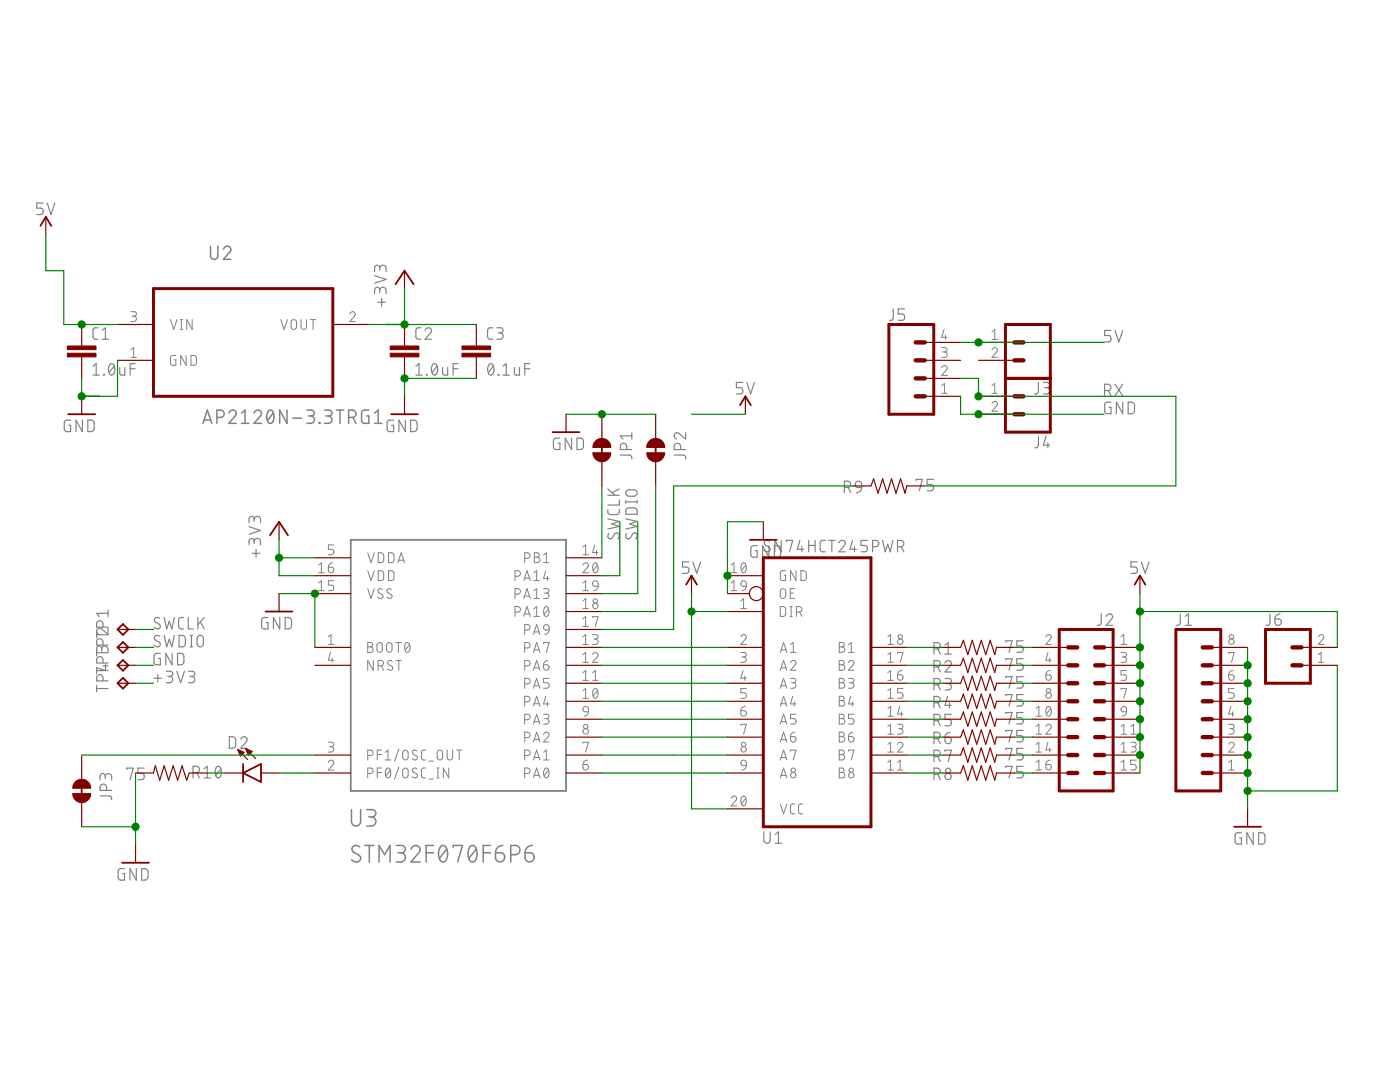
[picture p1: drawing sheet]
<svg xmlns="http://www.w3.org/2000/svg" width="279mm" height="216mm" viewBox="0 0 279 216" stroke-linecap="round" stroke-linejoin="round" font-family="sans-serif">
<path d="M70 107.7h43v50.1h-43z" fill="none" stroke="#808080" stroke-width=".36"/>
<g fill="none" stroke="#808080" stroke-width=".23">
<path d="M8.6 40.5h-1.3v1h.8a.66 .66 0 0 1 .5 .7 .66 .66 0 0 1-.5 .6h-.8M9.4 40.5l.8 2.3 .7-2.3M74.8 55l2.2 .8-2.2 .7M75.8 58a.63 .63 0 0 1 .6-.7 .63 .63 0 0 1 .6 .7v.6M75.8 58.3v-.5a.51 .51 0 0 0-.5-.5 .51 .51 0 0 0-.5 .5v.8M75.8 53.6a.63 .63 0 0 1 .6-.7 .63 .63 0 0 1 .6 .7v.6M75.8 53.9v-.5a.51 .51 0 0 0-.5-.5 .51 .51 0 0 0-.5 .5v.8M76.2 59.5v1.6M18.6 73.1l.6-.5v2.2M18.6 74.8h1.2M19.6 65.4h-.7l-.3 .5v1.6l.3 .2h.7M20.4 67.7h1.3"/>
<path d="M20.4 65.9l.6-.5v2.3M20.7 74.7l.1 .1zM21.9 72.7l.2-.1a.94 .94 0 0 1 .8 1.4l-.1 .3a.55 .55 0 0 1-.5 .5 .55 .55 0 0 1-.6-.5v-.9zM22.8 73.1l-1 1.2M23.9 73.3v1.3l.4 .2h.6v-1.5M26 73.6h1M27 72.6h-1v2.2M75.4 60.3h1.5M83 74.8h1.3M83 73.1l.6-.5v2.2M84 65.4h-.7l-.3 .5 .1 1.6 .3 .2h.6M84.8 65.9a.63 .63 0 0 1 .9-.5 .63 .63 0 0 1 .2 1l-1.1 1.3h1.3"/>
<path d="M85.1 74.7l.1 .1zM86.4 72.7l.1-.1a.94 .94 0 0 1 .8 1.4v.3a.55 .55 0 0 1-.6 .5 .55 .55 0 0 1-.5-.5l-.1-.9zM87.2 73.1l-1 1.2M88.3 73.3v1.2l.2 .2 .2 .1h.6v-1.5M90.4 73.6h1M91.4 72.6h-1v2.2M97.6 72.7l.2-.1a.94 .94 0 0 1 .8 1.4l-.1 .3a.55 .55 0 0 1-.5 .5 .55 .55 0 0 1-.6-.5l-.1-.6zM98.3 65.4h-.7l-.3 .5 .1 1.6 .3 .2h.6M98.5 73.1l-1 1.2M99.1 65.4h.8a.51 .51 0 0 1 .5 .5 .51 .51 0 0 1-.5 .5h-.5M99.4 74.7l.1 .1zM99.8 66.4a.63 .63 0 0 1 .6 .7 .63 .63 0 0 1-.6 .6h-.7"/>
<path d="M100.4 74.8h1.3M100.4 73.1l.6-.5v2.2M102.7 73.3v1.3l.3 .2h.7v-1.5M104.7 73.6h1M105.7 72.6h-1v2.2M148.2 76.3h-1.2v1h.7a.65 .65 0 0 1 .5 .7 .65 .65 0 0 1-.5 .6h-.7M149 76.3l.8 2.3 .8-2.3M178.3 61.6l-.1 2-.1 .2-.6 .1M180.5 61.6h-1.2v1.1h.7a.65 .65 0 0 1 .5 .6 .65 .65 0 0 1-.5 .6h-.7M207.2 76.3v2l-.2 .2-.5 .1M208.2 76.3h.8a.52 .52 0 0 1 .5 .5 .52 .52 0 0 1-.5 .5h-.5M208.9 77.3a.63 .63 0 0 1 .6 .7 .63 .63 0 0 1-.6 .6h-.7"/>
<path d="M220.5 77.9h.6a.63 .63 0 0 0 .6-.6 .63 .63 0 0 0-.6-.6h-.6v2.3M221.2 77.9l.5 1.1M221.7 65.9h-1.2v1.1h.7a.65 .65 0 0 1 .5 .6 .65 .65 0 0 1-.5 .6h-.7M222.5 65.9l.8 2.3 .8-2.3M222.5 76.7l1.5 2.3M224 76.7l-1.5 2.3M14.1 83.8l-1 .1-.2 .2-.1 1.7 .4 .3h.9v-1.2h-.4M16.4 83.8v2.3l-1.2-2.3v2.3M17.5 83.8l.9 .1 .4 .4v1.4l-.4 .4h-.9zM78.5 83.8l-.9 .1-.3 .2v1.5l.3 .5h.9v-1.2h-.4M80.9 83.8v2.3l-1.3-2.3v2.3M82 83.8l.8 .1 .4 .4v1.2l-.1 .4-.3 .2h-.8z"/>
<path d="M111.7 87.4h-.9l-.3 .3-.1 1.5 .4 .5h.9v-1.3h-.3M114.1 87.4v2.3l-1.3-2.3v2.3M115.1 87.4h.9l.4 .4v1.3l-.1 .3-.3 .3h-.9zM121.3 98.8h2.3M121.3 97.6l1.4 1.2M123.6 99.8v1h-2.3M123.6 97.6l-1.4 .7M123.8 90.8h2l.2 .2 .1 .6M124.9 99.9v.5M125 98l.5-.3h1a.65 .65 0 0 1 .7 .7 .65 .65 0 0 1-.7 .6l-1.4-.1-.2-.3zM125.1 89.7v-.6a.63 .63 0 0 0-.7-.7 .63 .63 0 0 0-.6 .7v.6h2.3M126.1 86.3v1.3"/>
<path d="M126.1 87h-2.3l.5 .6M127.2 99.9v.5M134.5 90.8h2l.2 .2 .1 .6M135.8 89.7v-.6a.65 .65 0 0 0-.6-.7 .65 .65 0 0 0-.7 .7v.6h2.3M136.8 86.3v1.3l-1.2-1.1a.63 .63 0 0 0-1 .2 .63 .63 0 0 0 .4 .9M168.5 97.3h.6a.63 .63 0 0 0 .7-.7 .63 .63 0 0 0-.7-.6h-.6v2.3M169.3 97.3l.5 1M170.8 96.3a.63 .63 0 0 1 .7-.3 .63 .63 0 0 1 .5 .6v.7h-.8a.61 .61 0 0 1-.4-1zM172 97.3l-.3 .7-.8 .3M182.8 95.9v-.2h1.3l-.6 2.2M186.3 95.7h-1.3v1h.8a.65 .65 0 0 1 .5 .6 .65 .65 0 0 1-.5 .6h-.8M207.2 87.1v1.9l-.3 .3h-.4"/>
<path d="M208.7 87.1l-.5 1.7h1.3M209.1 88.3v1M221.7 80.2l-.9 .1-.3 .3v1.4l.2 .4 1 .1v-1.2h-.4M224.1 80.2v2.3l-1.3-2.3v2.3M225.1 80.2l.9 .1 .4 .4v1.4l-.4 .4h-.9zM49.7 105.1l2.3 .8-2.3 .7M50.3 110.4h1.6M50.7 108.1a.63 .63 0 0 1 .7-.7 .63 .63 0 0 1 .6 .7v.6M50.7 108.5v-.6a.51 .51 0 0 0-.5-.5 .51 .51 0 0 0-.5 .5v.8M50.7 103.7a.63 .63 0 0 1 .7-.7 .63 .63 0 0 1 .6 .7v.6M50.7 104v-.5a.51 .51 0 0 0-.5-.5 .51 .51 0 0 0-.5 .5v.8M51.1 109.6v1.6"/>
<path d="M121.3 101.7v.7l.5 .3 1.6-.1 .2-.3v-.6M121.3 103.5l2.3 .5-1.5 .5 1.5 .6-2.3 .5M121.5 106.4a.57 .57 0 0 0-.1 .9 .57 .57 0 0 0 .9 0l.3-.7a.53 .53 0 0 1 .8-.2 .53 .53 0 0 1 .1 .7l-.2 .5M124.9 103.5l2.3 .5-1.6 .5 1.6 .6-2.3 .5M124.9 100.1h2.3M125 101.6l.5-.3 1.4 .2 .2 .3 .1 .8h-2.3zM125.1 106.4a.57 .57 0 0 0-.1 .9 .57 .57 0 0 0 .8 0l.4-.7a.53 .53 0 0 1 .7-.2 .53 .53 0 0 1 .2 .7l-.2 .5M137.5 112.1h-1.3v1h.8a.65 .65 0 0 1 .5 .7 .65 .65 0 0 1-.5 .6h-.8M138.3 112.1l.7 2.3 .8-2.3M151.1 108.9h-.9l-.3 .3-.1 1.5 .3 .4 1 .1v-1.3h-.4M153.5 108.9v2.3l-1.3-2.3v2.3M153.6 108a.57 .57 0 0 0-.9-.1 .57 .57 0 0 0 .1 .9l.7 .4a.57 .57 0 0 1 0 .8 .57 .57 0 0 1-.8 0l-.3-.2"/>
<path d="M154.5 108.9h.9l.4 .4v1.4l-.4 .4-.9 .1zM155.9 107.8v2.3l-1.3-2.3v2.3M156.9 108.1v-.3h1.3l-.6 2.3M159.6 107.8l-.5 1.8h1.3M160 109.1v1M161.4 107.8v2.3M161.4 108.8h1.3M162.7 107.8v2.3M164.7 107.8h-.7l-.3 .5 .1 1.6 .2 .2h.7M165.4 107.8h1.2M166 107.8v2.3M167.4 108.3a.63 .63 0 0 1 .9-.5 .63 .63 0 0 1 .2 1l-1.1 1.3h1.3"/>
<path d="M170.1 107.8l-.5 1.8h1.3M170.5 109.1v1M173.1 107.8h-1.3v1h.8a.65 .65 0 0 1 .5 .7 .65 .65 0 0 1-.5 .6h-.8M174.1 109.1h.7a.63 .63 0 0 0 .6-.6 .63 .63 0 0 0-.6-.7h-.7v2.3M176.1 107.8l.6 2.3 .5-1.5 .5 1.5 .5-2.3M179.1 109.1h.6a.63 .63 0 0 0 .7-.6 .63 .63 0 0 0-.7-.7h-.6v2.3M179.9 109.1l.5 1M227 112.1h-1.3v1h.8a.64 .64 0 0 1 .5 .7 .64 .64 0 0 1-.5 .6h-.8M227.8 112.1l.8 2.3 .7-2.3M19.3 126.7h2.3M19.3 126v1.3M19.3 133.2v1.3"/>
<path d="M19.3 136.8v1.2M19.3 133.8h2.3M19.3 137.4h2.3M20.3 129.6a.64 .64 0 0 1 .6-.7 .64 .64 0 0 1 .7 .7v.6h-2.3M20.3 129.9v-.5a.51 .51 0 0 0-.5-.5 .51 .51 0 0 0-.5 .5v1.5M20.6 125.1v-.6a.63 .63 0 0 0-.7-.7 .63 .63 0 0 0-.6 .7v.6h2.3M20.6 128.7v-.6a.63 .63 0 0 0-.7-.7 .63 .63 0 0 0-.6 .7v.6h2.3M20.6 132.3v-.6a.63 .63 0 0 0-.7-.7 .63 .63 0 0 0-.6 .7v.6h2.3M20.6 135.9v-.7a.63 .63 0 0 0-.7-.6 .63 .63 0 0 0-.6 .6v.7h2.3M20.6 132.9h1M21.1 132.5v1.3l-1.8-.5M21.6 125.3v1.3l-1.3-1.1a.63 .63 0 0 0-1 .2 .63 .63 0 0 0 .5 .9"/>
<path d="M21.6 122.4h-2.3l.5 .6M21.6 121.8v1.2M30.7 135.3h1.6M31.5 134.6v1.5M31.9 123.4a.57 .57 0 0 0-.9-.1 .57 .57 0 0 0 .1 .9l.6 .3a.57 .57 0 0 1 .1 .9 .57 .57 0 0 1-.9-.1l-.2-.1M31.9 127a.57 .57 0 0 0-.9-.1 .57 .57 0 0 0 .1 .8l.6 .4a.57 .57 0 0 1 .1 .9 .57 .57 0 0 1-.9-.1l-.2-.1M32 130.4h-.9l-.3 .3-.1 1.4 .2 .5 1.1 .1v-1.3h-.4M32.8 123.2l.5 2.3 .5-1.5 .5 1.5 .5-2.3M32.8 126.8l.5 2.3 .5-1.5 .5 1.5 .5-2.3M33.2 133.9h.8a.51 .51 0 0 1 .5 .6 .51 .51 0 0 1-.5 .5h-.5M33.8 135a.63 .63 0 0 1 .7 .6 .63 .63 0 0 1-.7 .6h-.6M34.4 130.4v2.3l-1.3-2.3v2.3"/>
<path d="M35.3 133.9l.7 2.3 .8-2.3M35.4 130.4h.9l.4 .4v1.4l-.4 .4-.9 .1zM35.7 126.8h.9l.4 .4v1.2l-.1 .4-.3 .3h-.9zM36.7 123.2l-.7 .1-.4 .4 .1 1.4 .3 .4h.7M37.6 123.2v2.3h1M37.6 133.9h.8a.51 .51 0 0 1 .5 .6 .51 .51 0 0 1-.5 .5h-.5M37.9 126.8h.6M37.9 129.1h.6M38.2 126.8v2.3M38.2 135a.63 .63 0 0 1 .7 .6 .63 .63 0 0 1-.7 .6h-.6M39.4 127a.64 .64 0 0 1 .8-.2 .64 .64 0 0 1 .4 .6v1a.63 .63 0 0 1-.6 .7 .63 .63 0 0 1-.7-.7zM39.5 123.2v2.3"/>
<path d="M40 124.1l.8 1.4M40.8 123.2l-1.3 1.4M53.5 123.2l-1 .1-.3 .2v1.6l.4 .4h.9v-1.3h-.4M55.8 123.2v2.3l-1.2-2.3v2.3M56.9 123.2h.8l.4 .5 .1 1.2-.1 .3-.4 .3h-.8zM186.4 129.5h.6a.63 .63 0 0 0 .7-.6 .63 .63 0 0 0-.7-.7h-.6v2.3M186.4 133.1h.6a.63 .63 0 0 0 .7-.7 .63 .63 0 0 0-.7-.6h-.6v2.3M186.4 136.7a1.16 1.16 0 0 0 1.2-.3l.1-.4-.1-.4-.4-.2h-.8v2.3M187.2 129.5l.5 1M187.2 133.1l.5 1M187.2 136.7l.5 1M188.6 132.3a.63 .63 0 0 1 .9-.5 .63 .63 0 0 1 .2 1l-1.1 1.3h1.3"/>
<path d="M188.6 135.4h.8a.51 .51 0 0 1 .5 .5 .51 .51 0 0 1-.5 .5h-.6M188.6 128.7l.6-.5v2.3M188.6 130.5h1.3M189.1 139l-.5 1.7h1.3M189.2 136.4a.63 .63 0 0 1 .7 .6 .63 .63 0 0 1-.7 .7h-.6M200.7 128.1v-.2h1.3l-.6 2.3M200.7 131.7v-.3h1.3l-.6 2.3M200.7 135.3v-.3h1.3l-.6 2.3M200.7 138.9v-.3h1.3l-.6 2.3M204.2 127.9h-1.3v1h.8a.65 .65 0 0 1 .5 .6 .65 .65 0 0 1-.5 .7h-.8M204.2 131.4h-1.3v1.1h.8a.65 .65 0 0 1 .5 .6 .65 .65 0 0 1-.5 .6h-.8M204.2 135h-1.3v1h.8a.65 .65 0 0 1 .5 .7 .65 .65 0 0 1-.5 .6h-.8"/>
<path d="M204.2 138.6h-1.3v1h.8a.65 .65 0 0 1 .5 .7 .65 .65 0 0 1-.5 .6h-.8M219.8 122.5l-.1 1.9-.1 .3-.6 .1M220.8 123a.63 .63 0 0 1 .9-.5 .63 .63 0 0 1 .1 1l-1 1.3h1.2M235.5 122.5v1.9l-.2 .3-.5 .1M236.5 124.8h1.3M236.5 123l.7-.5v2.3M253.4 122.5v1.9l-.2 .3-.5 .1M254.4 123.5h.8a.64 .64 0 0 1 .5 .7 .64 .64 0 0 1-.7 .6 .64 .64 0 0 1-.6-.7zM255.5 122.5l-.8 .3-.3 .7M20 158.8h1.9l.4 .4v.4M21 155a.63 .63 0 0 1 .7-.7 .63 .63 0 0 1 .6 .7v.6M21 155.4a.88 .88 0 0 0-.2-1l-.4-.1-.3 .2-.1 1.1"/>
<path d="M21.3 157.7v-.6a.65 .65 0 0 0-.7-.7 .65 .65 0 0 0-.6 .7v.6h2.3M25.3 153.5v-.2h1.3l-.6 2.3M28.8 153.3h-1.3v1h.8a.66 .66 0 0 1 .5 .6 .66 .66 0 0 1-.5 .7h-.8M38.5 154.2h.7a.65 .65 0 0 0 .6-.6 .65 .65 0 0 0-.6-.7h-.7v2.3M39.3 154.2l.5 1M40.7 155.2h1.3M40.7 153.4l.7-.5v2.3M43.2 153.1a.52 .52 0 0 1 .6-.1 .52 .52 0 0 1 .3 .5 1.32 1.32 0 0 1-.5 1.7 1.47 1.47 0 0 1-.4-2.1zM44.1 153.4l-1 1.3M45.8 147a1.14 1.14 0 0 1 1.1 .3l.1 .3-.1 1.4a1.14 1.14 0 0 1-1.1 .3zM48 147.5a.63 .63 0 0 1 .9-.5 .63 .63 0 0 1 .2 1l-1.1 1.3h1.3M186.4 140.2h.6a.63 .63 0 0 0 .7-.6 .63 .63 0 0 0-.7-.6h-.6v2.2"/>
<path d="M186.4 143.8h.6a.63 .63 0 0 0 .7-.6 .63 .63 0 0 0-.7-.7h-.6v2.3M186.4 147.4h.6a.63 .63 0 0 0 .7-.7 .63 .63 0 0 0-.7-.6h-.6v2.3M186.4 151h.6a.63 .63 0 0 0 .7-.7 .63 .63 0 0 0-.7-.6h-.6v2.3M186.4 154.5h.6a.63 .63 0 0 0 .7-.6 .63 .63 0 0 0-.7-.6h-.6v2.3M187.2 140.2l.5 1M187.2 143.8l.5 1M187.2 147.4l.5 1M187.2 151l.5 1M187.2 154.5l.5 1.1M188.6 147.1h.8a.64 .64 0 0 1 .5 .7 .64 .64 0 0 1-.7 .6 .64 .64 0 0 1-.6-.6zM188.6 149.9v-.2h1.3l-.7 2.3M189.5 140.2v1"/>
<path d="M189.6 146.1l-.7 .3-.3 .7M189.9 142.5h-1.3v1.1h.8a.65 .65 0 0 1 .5 .6 .65 .65 0 0 1-.5 .6h-.8M200.7 142.4v-.2h1.3l-.6 2.3M200.7 146v-.2h1.3l-.6 2.2M200.7 149.6v-.3h1.3l-.6 2.3M200.7 153.2v-.3h1.3l-.6 2.3M204.2 142.2h-1.3v1h.8a.65 .65 0 0 1 .5 .6 .65 .65 0 0 1-.5 .7h-.8M204.2 145.8h-1.3v1h.8a.65 .65 0 0 1 .5 .6 .65 .65 0 0 1-.5 .6h-.8M204.2 149.3h-1.3v1h.8a.66 .66 0 0 1 .5 .7 .66 .66 0 0 1-.5 .6h-.8M204.2 152.9h-1.3v1h.8a.65 .65 0 0 1 .5 .7 .65 .65 0 0 1-.5 .6h-.8M24.8 173.3l-.9 .1-.3 .2v1.5l.2 .4 1 .1v-1.3h-.3M27.2 173.3v2.3l-1.3-2.3v2.3"/>
<path d="M28.3 173.3l.8 .1 .4 .4v1.2l-.1 .3-.3 .3h-.8zM152.4 166v1.6a.63 .63 0 0 0 .7 .7 .63 .63 0 0 0 .6-.7v-1.6M154.7 166.5l.7-.5v2.3M154.7 168.3h1.3M247.8 166.2h-1l-.3 .3v1.4l.2 .5h1.1v-1.2h-.4M250.1 166.2v2.2l-1.3-2.2v2.2M251.2 166.2h.8l.4 .4v1.4l-.4 .4h-.8z"/>
<circle cx="189.2" cy="154.9" r=".64"/>
<circle cx="189.2" cy="153.8" r=".5"/>
</g>
<g fill="none" stroke="#808080" stroke-width=".3">
<path d="M42 49.1v1.9a.73 .73 0 0 0 .7 .8 .73 .73 0 0 0 .8-.8v-1.9M44.6 49.7a.72 .72 0 0 1 1-.5 .72 .72 0 0 1 .2 1.1l-1.2 1.5h1.5M40.5 84.5l.9-2.7 .9 2.7M40.7 83.8h1.4M43.3 83.3h.7a.73 .73 0 0 0 .7-.7 .73 .73 0 0 0-.7-.8h-.7v2.7M45.7 82.4a.72 .72 0 0 1 1-.5 .72 .72 0 0 1 .2 1.1l-1.2 1.5h1.4M48.2 84.5h1.5M48.2 82.4l.7-.6v2.7M50.7 82.4a.73 .73 0 0 1 1-.5 .73 .73 0 0 1 .3 1.1l-1.3 1.5h1.5M53.5 82a.62 .62 0 0 1 .7-.1 .62 .62 0 0 1 .4 .6 1.73 1.73 0 0 1-.5 2h-.1a1.35 1.35 0 0 1-.7-2zM54.5 82.4l-1.1 1.5M57.3 81.8v2.7l-1.5-2.7v2.7"/>
<path d="M58.4 83.4h1.8M61.3 81.8h.8a.58 .58 0 0 1 .6 .6 .58 .58 0 0 1-.6 .6h-.5M62 83a.74 .74 0 0 1 .7 .7 .74 .74 0 0 1-.7 .8h-.7M63.7 84.3h.1v.2h-.1zM64.8 81.8h.9a.58 .58 0 0 1 .6 .6 .58 .58 0 0 1-.6 .6h-.6M65.5 83a.74 .74 0 0 1 .8 .7 .74 .74 0 0 1-.8 .8h-.7M67.1 81.8h1.5M67.9 81.8v2.7M69.6 83.3h.7a.73 .73 0 0 0 .7-.7 .73 .73 0 0 0-.7-.8h-.7v2.7M70.4 83.3l.6 1.2M73.6 81.8l-1 .1-.4 .3v1.9l.4 .4h1v-1.5h-.4M74.8 84.5h1.4"/>
<path d="M74.8 82.4l.7-.6v2.7M70.1 161.5v2.4a.91 .91 0 0 0 1 .9 .91 .91 0 0 0 .9-.9v-2.4M71.8 169a.87 .87 0 0 0-1-.3 .87 .87 0 0 0-.5 .9l.3 .5 1 .5a.79 .79 0 0 1 .2 1.2 .79 .79 0 0 1-1.1 .1l-.6-.4M72.8 168.7h1.8M73.2 161.5h1.1a.73 .73 0 0 1 .7 .8 .73 .73 0 0 1-.7 .7h-.7M73.7 168.7v3.3M74.1 163a.92 .92 0 0 1 .9 .9 .92 .92 0 0 1-.9 .9h-.9M75.6 172v-3.3l1.2 1.8 1.1-1.8v3.3M79.1 168.7h1.1a.73 .73 0 0 1 .7 .7 .73 .73 0 0 1-.7 .8h-.8M80 170.2a.92 .92 0 0 1 .9 .9 .92 .92 0 0 1-.9 .9h-.9M82 169.4a.9 .9 0 0 1 1.3-.7 .9 .9 0 0 1 .3 1.5l-1.6 1.8h1.8M85 170.2h1.5"/>
<path d="M86.5 168.7h-1.5v3.3M87.9 169a.77 .77 0 0 1 .9-.2 .77 .77 0 0 1 .4 .7 2.09 2.09 0 0 1-.6 2.5h-.4a2.33 2.33 0 0 1-.3-3zM89.2 169.4l-1.5 1.9M90.4 169.1v-.4h1.9l-.9 3.3M93.8 169a.77 .77 0 0 1 .8-.2 .77 .77 0 0 1 .5 .7 2.09 2.09 0 0 1-.6 2.5h-.4a2.33 2.33 0 0 1-.3-3zM95 169.4l-1.4 1.9M96.4 170.2h1.5M97.9 168.7h-1.5v3.3M98.9 170.2h1.1a.92 .92 0 0 1 .7 1 .92 .92 0 0 1-.9 .8 .92 .92 0 0 1-.9-.9zM100.4 168.7l-1 .3a1.33 1.33 0 0 0-.5 1.2M101.9 170.5a1.59 1.59 0 0 0 1.6-.3 .91 .91 0 0 0 .2-1 .91 .91 0 0 0-.9-.5h-.9v3.3M104.8 170.2h1.1a.92 .92 0 0 1 .7 1 .92 .92 0 0 1-.9 .8 .92 .92 0 0 1-.9-.9z"/>
<path d="M106.2 168.7l-.9 .3a1.33 1.33 0 0 0-.5 1.2"/>
</g>
<g fill="none" stroke="#808080" stroke-width=".2">
<path d="M26.1 62.2h.7a.44 .44 0 0 1 .4 .4 .44 .44 0 0 1-.4 .5h-.4M26.1 69.8l.6-.5v2M26.1 71.3h1.1M26.7 63.1a.54 .54 0 0 1 .5 .5 .54 .54 0 0 1-.5 .6h-.6M34 63.8l.7 1.9 .6-1.9M35.1 70.9l-.8 .1-.3 .2v1.4l.3 .3h.8v-1.1h-.3M36 65.7h.4M36 63.8h.4M36.2 63.8v1.9M37.1 70.9v2l-1-2v2M38.1 70.9l.7 .1 .4 .3v1l-.4 .6h-.7zM38.4 63.8v1.9l-1.1-1.9v1.9"/>
<path d="M56 63.8l.7 1.9 .7-1.9M58.2 64l.3-.2 .6 .2 .1 1.2a.55 .55 0 0 1-.6 .5 .55 .55 0 0 1-.5-.5zM60.1 63.8v1.4a.55 .55 0 0 0 .5 .5 .55 .55 0 0 0 .6-.5v-1.4M61.9 63.8h1.1M62.5 63.8v1.9M69.8 62.6a.54 .54 0 0 1 .8-.4 .54 .54 0 0 1 .1 .9l-.9 1.1h1.1M187.9 73.4a.54 .54 0 0 1 .8-.5 .54 .54 0 0 1 .2 .9l-1 1.1h1.1M187.9 69.3h.7a.44 .44 0 0 1 .4 .5 .44 .44 0 0 1-.4 .4h-.4M187.9 78.5h1.1M187.9 76.9l.6-.4v2M188.4 65.8l-.5 1.5h1.1M188.5 70.2a.54 .54 0 0 1 .5 .6 .54 .54 0 0 1-.5 .5h-.6"/>
<path d="M188.7 66.9v.8M198 69.8a.54 .54 0 0 1 .7-.4 .54 .54 0 0 1 .2 .8l-.9 1.1h1.1M198 66.2l.5-.4v1.9M198 76.9l.5-.4v2M198 67.7h1.1M198 78.5h1.1M198 80.5a.54 .54 0 0 1 .7-.4 .54 .54 0 0 1 .2 .9l-.9 1.1h1.1M63.6 117.9h1.1M63.6 114.3h1.1M63.6 116.3l.5-.4v2M63.6 112.8l.5-.5v2M65.5 113.2h.7a.55 .55 0 0 1 .4 .6 .55 .55 0 0 1-.5 .5 .55 .55 0 0 1-.6-.6z"/>
<path d="M66.4 112.3l-.6 .3-.3 .6M66.6 108.7h-1.1v.9h.7a.57 .57 0 0 1 .4 .6 .57 .57 0 0 1-.4 .5h-.7M66.6 115.9h-1.1v.9h.7a.57 .57 0 0 1 .4 .5 .57 .57 0 0 1-.4 .6h-.7M73.4 110.3l.6 2 .7-2M73.4 117.5l.6 1.9 .7-1.9M73.4 113.9l.6 1.9 .7-1.9M75.5 110.3h.7l.4 .4v1.2l-.4 .3-.7 .1zM75.5 113.9h.7l.4 .4v1.2l-.4 .3h-.7zM76.3 117.6a.49 .49 0 0 0-.7-.1 .49 .49 0 0 0 0 .8l.6 .3a.49 .49 0 0 1 .1 .8 .49 .49 0 0 1-.8-.1l-.1-.2M77.5 110.3h.8l.3 .4v1.2l-.3 .3-.8 .1zM77.5 113.9h.8l.3 .4v1.2l-.3 .3h-.8zM78.1 117.6a.49 .49 0 0 0-.7-.1 .49 .49 0 0 0 0 .8l.6 .3a.49 .49 0 0 1 .1 .8 .49 .49 0 0 1-.8-.1l-.1-.2"/>
<path d="M79.4 112.3l.7-2 .7 2M79.6 111.8h1M102.8 118.6h.5a.55 .55 0 0 0 .6-.6 .55 .55 0 0 0-.6-.5h-.5v1.9M102.8 115h.5a.55 .55 0 0 0 .6-.6 .55 .55 0 0 0-.6-.5h-.5v1.9M104.5 119.4l.7-1.9 .6 1.9M104.5 115.8l.7-1.9 .6 1.9M104.7 118.9h1M104.7 115.4h1M104.7 111.4h.6a.55 .55 0 0 0 .5-.6 .55 .55 0 0 0-.5-.5h-.6v2M106.6 119.4h1.1M106.6 115.8h1.1M106.6 114.3l.5-.4v1.9"/>
<path d="M106.6 117.9l.5-.4v1.9M106.6 110.3h.6a.43 .43 0 0 1 .4 .4 .43 .43 0 0 1-.4 .5 .55 .55 0 0 1 .5 .5 .55 .55 0 0 1-.5 .6h-.6zM106.6 111.2h.6M108.5 117.5h.6a.44 .44 0 0 1 .5 .4 .44 .44 0 0 1-.5 .4h-.4M108.5 112.3h1.1M108.5 110.7l.5-.4v2M108.9 113.9l-.4 1.5h1.1M109 118.3a.54 .54 0 0 1 .6 .6 .54 .54 0 0 1-.6 .5h-.5M109.2 115v.8M116.3 112.8a.54 .54 0 0 1 .8-.5 .54 .54 0 0 1 .2 .9l-1 1.1h1.1M116.3 117.9h1.1M116.3 110.7h1.1"/>
<path d="M116.3 109.2l.6-.5v2M116.3 116.3l.6-.4v2M116.3 119.9l.6-.4v1.9M118.4 116.1l.3-.2 .5 .2 .2 .9-1-.1-.1-.4zM118.5 112.4l.2-.1a.84 .84 0 0 1 .6 1.2v.3a.48 .48 0 0 1-.5 .5 .48 .48 0 0 1-.5-.5v-.7zM118.7 108.7l-.4 1.6h1.1M119 109.8v.9M119.3 112.8l-.9 1M119.4 117l-.3 .6-.6 .3M145.9 116.3l.6-.4v2M145.9 112.8l.6-.5v2M145.9 117.9h1.1"/>
<path d="M145.9 114.3h1.1M147.8 119.9l.6-.4v1.9M148 116.1l.3-.2 .5 .2 .1 .9-.9-.1-.2-.4zM148.1 112.4l.2-.1a.84 .84 0 0 1 .6 1.2v.3a.48 .48 0 0 1-.5 .5 .48 .48 0 0 1-.5-.5v-.7zM148.8 112.8l-.8 1M148.9 117l-.2 .6-.6 .3M155.9 117.7l.3-.2 .5 .2 .1 1.2a.54 .54 0 0 1-.5 .5 .54 .54 0 0 1-.6-.5zM156.8 113.9h-.8l-.3 .3v1.2l.3 .4h.8v-1h-.3M157.7 118.3h.7M158.6 117.5h-.9v1.9h.9M158.9 113.9v1.9l-1.1-1.9v1.9M159.8 113.9h.7l.4 .4v1.2l-.4 .3h-.7z"/>
<path d="M65.5 128.6h1.1M65.5 127.1l.6-.5v2M66 130.2l-.5 1.5h1.1M66.3 131.3v.9M73.4 128.2h.5a.43 .43 0 0 1 .5 .4 .43 .43 0 0 1-.5 .5 .55 .55 0 0 1 .6 .5 .55 .55 0 0 1-.6 .6h-.5zM73.4 129.1h.5M74.5 131.8v2l-1.1-2v2M75.4 128.4l.3-.2 .5 .2 .1 1.2a.54 .54 0 0 1-.5 .6 .54 .54 0 0 1-.6-.6zM75.5 132.9h.5a.54 .54 0 0 0 .5-.6 .54 .54 0 0 0-.5-.5h-.5v2M76.1 132.9l.4 .9M77.3 128.4l.3-.2 .5 .2 .1 1.2a.54 .54 0 0 1-.5 .6 .54 .54 0 0 1-.5-.6zM78.3 132a.49 .49 0 0 0-.8-.1 .49 .49 0 0 0 .1 .7l.6 .3a.5 .5 0 0 1 0 .8 .5 .5 0 0 1-.7-.1l-.2-.1"/>
<path d="M79 128.2h1.1M79 131.8h1.1M79.5 128.2v2M79.6 131.8v2M81 128.3l.1-.1a.84 .84 0 0 1 .7 1.2v.3a.48 .48 0 0 1-.5 .5 .48 .48 0 0 1-.5-.5v-.8zM81.7 128.6l-.8 1.1M102.8 122.1h.5a.55 .55 0 0 0 .6-.5 .55 .55 0 0 0-.6-.6h-.5v2M104.5 123l.7-2 .6 2M104.7 122.5h1M104.7 136.5h.6a.55 .55 0 0 0 .5-.6 .55 .55 0 0 0-.5-.5h-.6v1.9M104.7 132.9h.6a.54 .54 0 0 0 .5-.6 .54 .54 0 0 0-.5-.5h-.6v2M104.7 129.3h.6a.54 .54 0 0 0 .5-.6 .54 .54 0 0 0-.5-.5h-.6v2"/>
<path d="M104.7 125.7h.6a.54 .54 0 0 0 .5-.5 .54 .54 0 0 0-.5-.6h-.6v2M106.4 137.3l.7-1.9 .7 1.9M106.4 133.8l.7-2 .7 2M106.4 130.2l.7-2 .7 2M106.4 126.6l.7-2 .7 2M106.6 123h1.1M106.6 121.5l.5-.5v2M106.6 129.7h1M106.6 133.3h1M106.6 136.8h1M106.6 126.1h1M108.5 132.7h.6a.56 .56 0 0 1 .5 .6 .56 .56 0 0 1-.6 .5 .56 .56 0 0 1-.5-.6z"/>
<path d="M108.5 128.4v-.2h1.1l-.6 2M108.6 124.8l.3-.2 .6 .2 .1 .9-1-.1-.1-.3zM108.7 121.2l.2-.1a.82 .82 0 0 1 .7 1.2l-.1 .2a.47 .47 0 0 1-.5 .5 .47 .47 0 0 1-.4-.5l-.1-.7zM108.9 138.9l-.4 1.6h1.1M109.3 131.8l-.6 .2-.2 .7M109.5 121.5l-.9 1.1M109.6 135.4h-1.1v.8h.6a.56 .56 0 0 1 .5 .6 .56 .56 0 0 1-.5 .5h-.6M109.6 125.7l-.3 .6-.6 .3M116.3 121.4h1.1M116.3 128.6h1.1M116.3 132.2h1.1M116.3 139.3h1.1"/>
<path d="M116.3 135.8h1.1M116.3 137.8l.6-.4v1.9M116.3 123.5l.6-.5v2M116.3 127.1l.6-.5v2M116.3 130.6l.6-.4v2M116.3 134.2l.6-.4v2M116.3 125h1.1M118.3 130.6a.54 .54 0 0 1 .7-.4 .54 .54 0 0 1 .2 .9l-.9 1.1h1.1M118.3 126.6h.6a.45 .45 0 0 1 .5 .5 .45 .45 0 0 1-.5 .4h-.4M118.3 135.8h1.1M118.3 134.2l.5-.4v2M118.3 123.3v-.3h1.1l-.6 2"/>
<path d="M118.5 137.5l.2-.1a.84 .84 0 0 1 .6 1.2v.2a.48 .48 0 0 1-.5 .5 .48 .48 0 0 1-.5-.5v-.7zM118.8 127.5a.54 .54 0 0 1 .6 .5 .54 .54 0 0 1-.6 .6h-.5M119.3 137.8l-.9 1.1M147.8 127.1a.55 .55 0 0 1 .8-.5 .55 .55 0 0 1 .2 .9l-1 1.1h1.1M147.8 130.2h.7a.44 .44 0 0 1 .4 .4 .44 .44 0 0 1-.4 .5h-.4M147.8 121.4h1.1M148.3 133.8l-.5 1.5h1.1M148.4 131.1a.54 .54 0 0 1 .6 .5 .54 .54 0 0 1-.6 .6h-.6M148.6 134.9v.9M148.9 137.4h-1.1v.8h.7a.56 .56 0 0 1 .5 .6 .56 .56 0 0 1-.5 .5h-.7M155.7 121l.7 .1 .4 .3v1.2l-.4 .4h-.7zM155.7 130.2l.7-2 .6 2"/>
<path d="M155.7 133.8l.7-2 .6 2M155.7 137.3l.7-1.9 .6 1.9M155.9 129.7h1M155.9 133.3h1M155.9 136.8h1M157.6 121h.5M157.6 123h.5M157.8 132.2a.54 .54 0 0 1 .7-.4 .54 .54 0 0 1 .2 .9l-.9 1.1h1.1M157.8 135.4h.6a.43 .43 0 0 1 .5 .4 .43 .43 0 0 1-.5 .4h-.4M157.8 128.6l.5-.4v2M157.8 130.2h1.1M157.9 121v2"/>
<path d="M158.2 138.9l-.4 1.6h1.1M158.3 136.2a.55 .55 0 0 1 .5 .6 .55 .55 0 0 1-.5 .5h-.5M158.9 122.1h.6a.55 .55 0 0 0 .6-.5 .55 .55 0 0 0-.6-.6h-.6v2M159.6 122.1l.4 .9M167.5 138.9h.5a.43 .43 0 0 1 .5 .5 .43 .43 0 0 1-.5 .4 .55 .55 0 0 1 .6 .6 .55 .55 0 0 1-.6 .5h-.5zM167.5 135.4h.5a.43 .43 0 0 1 .5 .4 .43 .43 0 0 1-.5 .4 .55 .55 0 0 1 .6 .6 .55 .55 0 0 1-.6 .5h-.5zM167.5 131.8h.5a.43 .43 0 0 1 .5 .4 .43 .43 0 0 1-.5 .5 .55 .55 0 0 1 .6 .5 .55 .55 0 0 1-.6 .6h-.5zM167.5 128.2h.5a.43 .43 0 0 1 .5 .4 .43 .43 0 0 1-.5 .5 .55 .55 0 0 1 .6 .5 .55 .55 0 0 1-.6 .6h-.5zM167.5 136.2h.5M167.5 139.8h.5M167.5 132.7h.5M167.5 129.1h.5"/>
<path d="M169.3 135.4h.7a.43 .43 0 0 1 .4 .4 .43 .43 0 0 1-.4 .4h-.5M169.3 132.2a.54 .54 0 0 1 .8-.4 .54 .54 0 0 1 .2 .9l-1 1.1h1.1M169.3 130.2h1.1M169.3 128.6l.6-.4v2M169.8 138.9l-.5 1.6h1.1M169.9 136.2a.55 .55 0 0 1 .5 .6 .55 .55 0 0 1-.5 .5h-.6M177.2 128.6h1.1M177.2 132.2h1.1M177.2 139.3h1.1M177.2 127.1l.5-.5v2M177.2 130.6l.5-.4v2M177.2 134.2l.5-.4v2"/>
<path d="M177.2 137.8l.5-.4v1.9M177.2 135.8h1.1M179.1 134.7h.7a.54 .54 0 0 1 .4 .6 .54 .54 0 0 1-.5 .4 .54 .54 0 0 1-.6-.5zM179.1 130.4v-.2h1.1l-.5 2M180 133.8l-.6 .2-.3 .7M180.2 137.4h-1.1v.8h.7a.57 .57 0 0 1 .4 .6 .57 .57 0 0 1-.4 .5h-.7M208.7 127.1a.54 .54 0 0 1 .8-.5 .54 .54 0 0 1 .1 .9l-.9 1.1h1.1M208.7 134.7h.7a.54 .54 0 0 1 .4 .6 .54 .54 0 0 1-.6 .4 .54 .54 0 0 1-.5-.5zM209.1 130.2l-.4 1.5h1.1M209.5 131.3v.9M209.6 133.8l-.6 .2-.3 .7M223.7 130.2h.7a.44 .44 0 0 1 .4 .4 .44 .44 0 0 1-.4 .5h-.5"/>
<path d="M223.7 128.6h1.1M223.7 137.6v-.2h1.1l-.5 1.9M223.7 127.1l.6-.5v2M224.3 131.1a.54 .54 0 0 1 .5 .5 .54 .54 0 0 1-.5 .6h-.6M224.8 133.8h-1.1v.9h.7a.56 .56 0 0 1 .4 .5 .56 .56 0 0 1-.4 .6h-.7M245.2 134.7h.7a.54 .54 0 0 1 .4 .6 .54 .54 0 0 1-.6 .4 .54 .54 0 0 1-.5-.5zM245.2 130.4v-.2h1.1l-.5 2M246.1 133.8l-.6 .2-.3 .7M246.3 137.4h-1.1v.8h.7a.57 .57 0 0 1 .4 .6 .57 .57 0 0 1-.4 .5h-.7M263.1 127.1a.55 .55 0 0 1 .8-.5 .55 .55 0 0 1 .1 .9l-.9 1.1h1.1M263.1 132.2h1.1M263.1 130.6l.6-.4v2"/>
<path d="M65.5 152.1a.54 .54 0 0 1 .8-.4 .54 .54 0 0 1 .2 .8l-1 1.1h1.1M65.5 148.1h.7a.43 .43 0 0 1 .4 .4 .43 .43 0 0 1-.4 .5h-.5M66.1 149a.55 .55 0 0 1 .5 .5 .55 .55 0 0 1-.5 .6h-.6M73.4 154.3h.5a.55 .55 0 0 0 .6-.5 .55 .55 0 0 0-.6-.6h-.5v2M73.4 150.8h.5a.55 .55 0 0 0 .6-.6 .55 .55 0 0 0-.6-.5h-.5v1.9M75.3 154.1h.9M75.3 150.6h.9M76.2 149.7h-.9v1.9M76.2 153.2h-.9v2M76.9 151.6h1.1M76.9 150.1l.5-.4v1.9M77.1 153.4l.3-.2a1.24 1.24 0 0 1 .2 2h-.2a1.17 1.17 0 0 1-.4-1.7z"/>
<path d="M77.9 153.7l-.9 1.1M79.6 153l-.9 2.4M79.6 149.5l-.9 2.4M80.5 153.5l.3-.2 .5 .2 .1 1.2a.54 .54 0 0 1-.5 .5 .54 .54 0 0 1-.5-.5zM80.5 149.9l.3-.2 .5 .2 .1 1.2a.54 .54 0 0 1-.5 .5 .54 .54 0 0 1-.5-.5zM83.2 153.4a.49 .49 0 0 0-.7-.1 .49 .49 0 0 0 0 .8l.6 .3a.46 .46 0 0 1 .2 .6 .46 .46 0 0 1-.7 .2l-.4-.2M83.2 149.8a.49 .49 0 0 0-.7-.1 .49 .49 0 0 0 0 .8l.6 .3a.46 .46 0 0 1 .2 .7 .46 .46 0 0 1-.7 .1l-.4-.2M85 153.2l-.7 .1-.2 .4v1.3l.2 .2h.7M85 149.7h-.7l-.2 .4v1.3l.2 .2h.7M85.6 155.4h.9M85.6 151.9h.9M87.2 155.2h.4"/>
<path d="M87.2 153.2h.4M87.4 149.9l.3-.2 .5 .2 .1 1.2a.54 .54 0 0 1-.5 .5 .54 .54 0 0 1-.6-.5zM87.4 153.2v2M89.2 149.7v1.4a.55 .55 0 0 0 .6 .5 .55 .55 0 0 0 .5-.5v-1.4M89.6 153.2v2l-1.1-2v2M91.1 149.7h1.1M91.7 149.7v1.9M104.7 154.3h.6a.55 .55 0 0 0 .5-.5 .55 .55 0 0 0-.5-.6h-.6v2M104.7 150.8h.6a.55 .55 0 0 0 .5-.6 .55 .55 0 0 0-.5-.5h-.6v1.9M104.7 147.2h.6a.55 .55 0 0 0 .5-.6 .55 .55 0 0 0-.5-.5h-.6v2M104.7 143.6h.6a.55 .55 0 0 0 .5-.5 .55 .55 0 0 0-.5-.6h-.6v2M104.7 140h.6a.55 .55 0 0 0 .5-.5 .55 .55 0 0 0-.5-.6h-.6v2"/>
<path d="M106.4 155.2l.7-2 .7 2M106.4 151.6l.7-1.9 .7 1.9M106.4 148.1l.7-2 .7 2M106.4 144.5l.7-2 .7 2M106.4 140.9l.7-2 .7 2M106.6 140.4h1M106.6 144h1M106.6 147.6h1M106.6 151.2h1M106.6 154.7h1M108.5 146.5a.54 .54 0 0 1 .7-.4 .54 .54 0 0 1 .2 .9l-.9 1.1h1.1M108.5 142.5h.6a.43 .43 0 0 1 .5 .4 .43 .43 0 0 1-.5 .5h-.4"/>
<path d="M108.5 151.6h1.1M108.5 150.1l.5-.4v1.9M108.7 153.4l.2-.1a.82 .82 0 0 1 .7 1.2l-.1 .2a.47 .47 0 0 1-.5 .5 .47 .47 0 0 1-.4-.5l-.1-.7zM109 143.4a.55 .55 0 0 1 .6 .5 .55 .55 0 0 1-.6 .6h-.5M109.2 140v.9M109.5 153.7l-.9 1.1M116.3 152.5h.7a.56 .56 0 0 1 .4 .7 .56 .56 0 0 1-.5 .4 .56 .56 0 0 1-.6-.5zM116.3 148.3v-.2h1.1l-.5 2M116.5 141.1l.3-.2 .5 .2 .1 .9-.9-.1-.2-.3zM117.2 151.7l-.6 .2-.3 .6M117.4 142l-.2 .7-.6 .2M145.9 159.3a.54 .54 0 0 1 .8-.4 .54 .54 0 0 1 .2 .8l-1 1.1h1.1"/>
<path d="M147.8 141.8h.7a.56 .56 0 0 1 .5 .6 .56 .56 0 0 1-.6 .5 .56 .56 0 0 1-.6-.5zM147.8 144.7v-.2h1.1l-.5 2M148 151.9l.3-.2 .5 .2 .1 .9-.9-.1-.2-.4zM148.1 159l.2-.1a.81 .81 0 0 1 .6 1.2v.2a.48 .48 0 0 1-.5 .5 .48 .48 0 0 1-.5-.5v-.7zM148.7 140.9l-.6 .3-.3 .6M148.8 159.3l-.8 1.1M148.9 152.8l-.2 .6-.6 .2M155.7 140.9l.7-2 .6 2M155.7 144.5l.7-2 .6 2M155.7 148.1l.7-2 .6 2M155.7 151.6l.7-1.9 .6 1.9M155.7 155.2l.7-2 .6 2"/>
<path d="M155.9 140.4h1M155.9 144h1M155.9 147.6h1M155.9 151.2h1M155.9 154.7h1M157.8 147h.6a.55 .55 0 0 1 .4 .6 .55 .55 0 0 1-.5 .5 .55 .55 0 0 1-.5-.6zM157.8 149.9v-.2h1.1l-.6 1.9M158.5 140v.9M158.6 146.1l-.6 .2-.2 .7M158.9 142.5h-1.1v.9h.6a.56 .56 0 0 1 .5 .5 .56 .56 0 0 1-.5 .6h-.6M167.5 153.2h.5a.44 .44 0 0 1 .5 .5 .44 .44 0 0 1-.5 .4 .54 .54 0 0 1 .6 .6 .54 .54 0 0 1-.6 .5h-.5zM167.5 149.7h.5a.44 .44 0 0 1 .5 .4 .44 .44 0 0 1-.5 .5 .54 .54 0 0 1 .6 .5 .54 .54 0 0 1-.6 .5h-.5z"/>
<path d="M167.5 146.1h.5a.44 .44 0 0 1 .5 .4 .44 .44 0 0 1-.5 .5 .54 .54 0 0 1 .6 .5 .54 .54 0 0 1-.6 .6h-.5zM167.5 142.5h.5a.43 .43 0 0 1 .5 .4 .43 .43 0 0 1-.5 .5 .55 .55 0 0 1 .6 .5 .55 .55 0 0 1-.6 .6h-.5zM167.5 143.4h.5M167.5 147h.5M167.5 154.1h.5M167.5 150.6h.5M169.3 147h.7a.55 .55 0 0 1 .4 .6 .55 .55 0 0 1-.6 .5 .55 .55 0 0 1-.5-.6zM169.3 149.9v-.2h1.1l-.5 1.9M170.1 140v.9M170.2 146.1l-.6 .2-.3 .7M170.4 142.5h-1.1v.9h.7a.56 .56 0 0 1 .4 .5 .56 .56 0 0 1-.4 .6h-.7M177.2 152.1l.5-.4v1.9"/>
<path d="M177.2 141.4l.5-.5v2M177.2 145l.5-.5v2M177.2 148.5l.5-.4v2M177.2 153.6h1.1M177.2 150.1h1.1M177.2 146.5h1.1M177.2 142.9h1.1M179.1 148.5a.54 .54 0 0 1 .8-.4 .54 .54 0 0 1 .2 .9l-1 1.1h1.1M179.1 144.5h.7a.43 .43 0 0 1 .4 .5 .43 .43 0 0 1-.4 .4h-.5M179.1 153.6h1.1M179.1 152.1l.6-.4v1.9M179.6 140.9l-.5 1.6h1.1"/>
<path d="M179.7 145.4a.55 .55 0 0 1 .5 .5 .55 .55 0 0 1-.5 .6h-.6M179.9 142v.9M206.8 153.6h1.1M206.8 150.1h1.1M206.8 146.5h1.1M206.8 142.9h1.1M206.8 141.4l.5-.5v2M206.8 145l.5-.5v2M206.8 148.5l.5-.4v2M206.8 152.1l.5-.4v1.9M208.7 145a.54 .54 0 0 1 .8-.5 .54 .54 0 0 1 .1 .9l-.9 1.1h1.1M208.7 152.5h.7a.55 .55 0 0 1 .4 .7 .55 .55 0 0 1-.6 .4 .55 .55 0 0 1-.5-.5z"/>
<path d="M209 141.1l.1-.1a.84 .84 0 0 1 .7 1.2l-.1 .2a.48 .48 0 0 1-.4 .5 .48 .48 0 0 1-.5-.5l-.1-.7zM209.1 148.1l-.4 1.5h1.1M209.5 149.2v.9M209.6 151.7l-.6 .2-.3 .6M209.7 141.4l-.9 1.1M223.7 153.6h1.1M223.7 150.1h1.1M223.7 146.5h1.1M223.7 145l.6-.5v2M223.7 148.5l.6-.4v2M223.7 152.1l.6-.4v1.9M223.9 141.1l.3-.2 .4 .1a.92 .92 0 0 1 .2 1l-.9-.1-.2-.3z"/>
<path d="M224.8 142l-.2 .7-.7 .2M225.7 148.1h.6a.43 .43 0 0 1 .5 .4 .43 .43 0 0 1-.5 .5h-.4M225.7 146.5h1.1M225.7 145l.5-.5v2M226.2 149a.55 .55 0 0 1 .5 .5 .55 .55 0 0 1-.5 .6h-.5M226.8 151.7h-1.1v.8h.6a.56 .56 0 0 1 .5 .6 .56 .56 0 0 1-.5 .5h-.6M245.2 148.5a.54 .54 0 0 1 .8-.4 .54 .54 0 0 1 .1 .9l-.9 1.1h1.1M245.2 144.5h.7a.43 .43 0 0 1 .4 .5 .43 .43 0 0 1-.4 .4h-.5M245.2 153.6h1.1M245.2 152.1l.6-.4v1.9M245.6 140.9l-.4 1.6h1.1M245.8 145.4a.55 .55 0 0 1 .5 .5 .55 .55 0 0 1-.5 .6h-.6"/>
<path d="M246 142v.9M155.7 160.4l.7 2 .6-2M158.6 160.4h-.6l-.2 .4v1.3l.2 .2 .6 .1M160.2 160.4h-.6l-.2 .4v1.3l.2 .2 .6 .1"/>
<circle cx="118.8" cy="119.9" r=".43"/>
<circle cx="118.8" cy="120.9" r=".55"/>
<circle cx="179.7" cy="128" r=".54"/>
<circle cx="179.7" cy="127.1" r=".44"/>
<circle cx="209.3" cy="138.8" r=".55"/>
<circle cx="209.3" cy="137.8" r=".44"/>
<circle cx="245.8" cy="128" r=".54"/>
<circle cx="245.8" cy="127.1" r=".44"/>
<circle cx="116.9" cy="145.9" r=".54"/>
<circle cx="116.9" cy="144.9" r=".44"/>
<circle cx="148.4" cy="149.5" r=".55"/>
<circle cx="148.4" cy="148.5" r=".43"/>
<circle cx="158.3" cy="154.7" r=".55"/>
<circle cx="158.3" cy="153.7" r=".44"/>
<circle cx="169.9" cy="154.7" r=".55"/>
<circle cx="169.9" cy="153.7" r=".44"/>
</g>
<g fill="none" stroke="#800000" stroke-width=".36">
<path d="M8.1 45.1l1-1.8 1.1 1.8M79 56.7l1.7-2.7 1.8 2.7M13.6 82.7h5.4M78.1 82.7h5.3M110.3 86.2h5.3M120.1 88.7v2.5M130.9 88.7v2.5M147.7 80.9l1.1-1.8 1 1.8M53.9 106.8l1.8-2.7 1.8 2.7M136.9 116.6l1.1-1.7 1.1 1.7M149.6 107.7h5.4M226.4 116.6l1.1-1.7 1.1 1.7"/>
<path d="M23.5 132.8l1-1.1 1.1 1.1-1.1 1zM23.5 136.3l1-1 1.1 1-1.1 1.1zM24.5 124.5l1.1 1.1-1.1 1.1-1-1.1zM24.5 128.1l1.1 1.1-1.1 1.1-1-1.1zM53 122h5.4M16.3 156.7v2.6M48.5 154.2l3.6-1.8v3.6zM48.5 152.4v3.6M24.4 172.1h5.3M246.3 165h5.4"/>
</g>
<g fill="none" stroke="#800000" stroke-width=".23">
<path d="M9.1 43.3v3.6M80.7 54v3.6M16.3 64.7v4.3M16.3 71.2v4.3M16.3 79.1v3.6M23.5 64.7h7.1M23.5 71.9h7.1M66.4 64.7h7.2M80.7 64.7v4.3M80.7 71.2v4.3M80.7 79.1v3.6M95.1 64.7v4.3"/>
<path d="M95.1 71.2v4.3M148.8 79.1v3.6M184.6 71.9h7.1M184.6 68.3h7.1M184.6 79.1h7.1M184.6 75.5h7.1M195.3 71.9h7.2M195.3 68.3h7.2M195.3 79.1h7.2M113 82.7v3.5M120.1 82.7v4.8M120.1 92.1v4.9"/>
<path d="M130.9 82.7v4.8M130.9 92.1v4.9M170.2 97h3.6l.5-1.5 .9 2.9 .9-2.9 .9 2.9 .9-2.9 .9 2.9 .9-2.9 .9 2.9 .4-1.4h3.6M195.3 82.7h7.2M55.7 104.1v3.6M55.7 118.4v3.6M62.8 118.4h7.2M62.8 114.9h7.2M62.8 111.3h7.2M113 118.4h7.1M113 114.9h7.1M113 111.3h7.1"/>
<path d="M138 114.9v3.5M145.2 118.4h4.3M145.2 114.9h7.1M152.3 104.1v3.6M227.5 114.9v3.5M23.5 129.2h3.6M23.5 132.8h3.6M23.5 136.3h3.6M23.5 125.6h3.6M62.8 129.2h7.2M62.8 132.8h7.2M113 129.2h7.1"/>
<path d="M113 132.8h7.1M113 136.3h7.1M113 139.9h7.1M113 122h7.1M113 125.6h7.1M145.2 129.2h7.1M145.2 132.8h7.1M145.2 136.3h7.1M145.2 139.9h7.1M145.2 122h7.1M173.8 129.2h7.2M173.8 132.8h7.2"/>
<path d="M173.8 136.3h7.2M173.8 139.9h7.2M188.1 129.2h3.6l.6-1.4 .8 2.8 .9-2.8 .9 2.8 .9-2.8 .9 2.8 .9-2.8 .9 2.8 .4-1.4h3.6M188.1 132.8h3.6l.6-1.5 .8 2.9 .9-2.9 .9 2.9 .9-2.9 .9 2.9 .9-2.9 .9 2.9 .4-1.4h3.6M188.1 136.3h3.6l.6-1.4 .8 2.9 .9-2.9 .9 2.9 .9-2.9 .9 2.9 .9-2.9 .9 2.9 .4-1.5h3.6M188.1 139.9h3.6l.6-1.4 .8 2.9 .9-2.9 .9 2.9 .9-2.9 .9 2.9 .9-2.9 .9 2.9 .4-1.5h3.6M206 129.2h7.2M206 132.8h7.2M206 136.3h7.2M206 139.9h7.2M220.3 129.2h7.2M220.3 132.8h7.2"/>
<path d="M220.3 136.3h7.2M220.3 139.9h7.2M241.8 129.2h7.2M241.8 132.8h7.2M241.8 136.3h7.2M241.8 139.9h7.2M259.7 129.2h7.2M259.7 132.8h7.2M16.3 150.7v4.8M27.1 154.2h3.5l.4-1.4 .9 2.9 .9-2.9 .9 2.9 .9-2.9 .9 2.9 .8-2.9 1 2.9 .5-1.5h3.6M44.9 154.2h3.6M47.5 149.6l1.9 2"/>
<path d="M47.5 149.6l1.2 .5-.7 .7zM47.5 149.7h.1M47.6 149.9h.5M47.6 150h.9M47.7 150.2h.9M47.8 150.4h.6M47.9 150.6h.3M47.9 150.8h.1M49.1 149.4l1.9 2M49.1 149.4l1.2 .5-.7 .8zM49.1 149.5h.1M49.2 149.7h.5"/>
<path d="M49.3 149.9h.8M49.3 150h.9M49.4 150.2h.6M49.5 150.4h.3M49.6 150.6h.1M52.1 154.2h3.6M62.8 150.7h7.2M62.8 154.2h7.2M113 143.5h7.1M113 147.1h7.1M113 150.7h7.1M113 154.2h7.1"/>
<path d="M145.2 143.5h7.1M145.2 147.1h7.1M145.2 150.7h7.1M145.2 154.2h7.1M173.8 143.5h7.2M173.8 147.1h7.2M173.8 150.7h7.2M173.8 154.2h7.2M188.1 143.5h3.6l.6-1.4 .8 2.8 .9-2.8 .9 2.8 .9-2.8 .9 2.8 .9-2.8 .9 2.8 .4-1.4h3.6M188.1 147.1h3.6l.6-1.5 .8 2.9 .9-2.9 .9 2.9 .9-2.9 .9 2.9 .9-2.9 .9 2.9 .4-1.4h3.6M188.1 150.7h3.6l.6-1.5 .8 2.9 .9-2.9 .9 2.9 .9-2.9 .9 2.9 .9-2.9 .9 2.9 .4-1.4h3.6M188.1 154.2h3.6l.6-1.4 .8 2.9 .9-2.9 .9 2.9 .9-2.9 .9 2.9 .9-2.9 .9 2.9 .4-1.5h3.6"/>
<path d="M206 143.5h7.2M206 147.1h7.2M206 150.7h7.2M206 154.2h7.2M220.3 143.5h7.2M220.3 147.1h7.2M220.3 150.7h7.2M220.3 154.2h7.2M241.8 143.5h7.2M241.8 147.1h7.2M241.8 150.7h7.2M241.8 154.2h7.2"/>
<path d="M16.3 160.1v4.9M27.1 168.6v3.5M145.2 161.4h7.1M249 161.4v3.6"/>
<circle cx="150.9" cy="118.4" r="1.4"/>
</g>
<g fill="#800000" stroke="#800000" stroke-width=".2">
<path d="M13.4 70.5h5.8v.7h-5.8z"/>
<path d="M13.4 69h5.8v.8h-5.8z"/>
<path d="M92.2 70.5h5.7v.7h-5.7z"/>
<path d="M92.2 69h5.7v.8h-5.7z"/>
<path d="M77.9 70.5h5.7v.7h-5.7z"/>
<path d="M77.9 69h5.7v.8h-5.7z"/>
</g>
<path d="M30.6 57.6h35.8v21.5h-35.8zM177.4 64.7h9v18h-9zM200.7 64.7h8.9v21.5h-8.9zM200.7 75.5h8.9M152.3 111.3h21.5v53.7h-21.5zM211.4 125.6h10.7v32.2h-10.7zM234.7 125.6h8.9v32.2h-8.9zM252.6 125.6h8.9v10.7h-8.9z" fill="none" stroke="#800000" stroke-width=".59"/>
<g fill="#800000" stroke="#800000" stroke-width=".2">
<path d="M120.1 90.3h1.8a1.78 1.78 0 0 1-1.8 1.8z" fill-rule="evenodd"/>
<path d="M118.3 90.3h1.8v1.8a1.79 1.79 0 0 1-1.8-1.8z" fill-rule="evenodd"/>
<path d="M118.8 88.1a1.78 1.78 0 0 1 2-.5 1.78 1.78 0 0 1 1.1 1.7h-3.6l.1-.6z" fill-rule="evenodd"/>
<path d="M130.9 90.3h1.8a1.79 1.79 0 0 1-1.8 1.8z" fill-rule="evenodd"/>
<path d="M129.1 90.3h1.8v1.8a1.75 1.75 0 0 1-1.8-1.8z" fill-rule="evenodd"/>
<path d="M129.5 88.1a1.79 1.79 0 0 1 2-.5 1.79 1.79 0 0 1 1.2 1.7h-3.6v-.6z" fill-rule="evenodd"/>
<path d="M16.3 158.3h1.8a1.79 1.79 0 0 1-1.8 1.8z" fill-rule="evenodd"/>
<path d="M14.5 158.3h1.8v1.8a1.75 1.75 0 0 1-1.8-1.8z" fill-rule="evenodd"/>
<path d="M15 156.1a1.79 1.79 0 0 1 1.9-.5 1.79 1.79 0 0 1 1.2 1.7h-3.6l.1-.6z" fill-rule="evenodd"/>
</g>
<g fill="none" stroke="#800000" stroke-width=".87">
<path d="M182.8 71.9h1.8M182.8 68.3h1.8M182.8 79.1h1.8M182.8 75.5h1.8M202.5 71.9h1.7M202.5 68.3h1.7M202.5 79.1h1.7M202.5 82.7h1.7M213.2 136.3h1.8M213.2 132.8h1.8M213.2 129.2h1.8M213.2 139.9h1.8"/>
<path d="M218.6 136.3h1.7M218.6 132.8h1.7M218.6 129.2h1.7M218.6 139.9h1.7M240 136.3h1.8M240 132.8h1.8M240 129.2h1.8M240 139.9h1.8M257.9 132.8h1.8M257.9 129.2h1.8M213.2 143.5h1.8M213.2 147.1h1.8"/>
<path d="M213.2 150.7h1.8M213.2 154.2h1.8M218.6 143.5h1.7M218.6 147.1h1.7M218.6 150.7h1.7M218.6 154.2h1.7M240 143.5h1.8M240 147.1h1.8M240 150.7h1.8M240 154.2h1.8"/>
</g>
<g fill="none" stroke="#008000" stroke-width=".23">
<path d="M9.1 46.9v7.1h3.6v10.7h10.8M80.7 57.6v7.1M23.5 71.9v7.2h-7.2v-3.6M73.6 64.7h21.5M95.1 75.5h-14.4v3.6M191.7 75.5h3.6v3.6h39.4v17.9h-50.1M191.7 79.1v3.6h28.6M191.7 68.3h28.6M113 82.7h17.9M120.1 97v14.3M130.9 97v25h-10.8M138 82.7h10.8"/>
<path d="M170.2 97h-35.8v28.6h-14.3M55.7 118.4h7.1v10.8M55.7 107.7v7.2h7.1M55.7 111.3h7.1M123.7 104.1v10.8h-3.6M127.3 104.1v14.3h-7.2M138 118.4v43h7.2M152.3 104.1h-7.1v14.3M227.5 118.4v35.8M27.1 132.8h3.5M27.1 136.3h3.5M27.1 129.2h3.5"/>
<path d="M27.1 125.6h3.5M120.1 132.8h25.1M120.1 136.3h25.1M120.1 139.9h25.1M120.1 129.2h25.1M138 122h7.2M181 132.8h7.1M181 136.3h7.1M181 139.9h7.1M181 129.2h7.1M202.5 132.8h3.5M202.5 136.3h3.5"/>
<path d="M202.5 139.9h3.5M202.5 129.2h3.5M227.5 122h39.4v7.2M249 129.2v32.2M266.9 132.8v25h-17.9M16.3 150.7h46.5M27.1 154.2v14.4M41.4 154.2h3.5M55.7 154.2h7.1M120.1 147.1h25.1M120.1 143.5h25.1M120.1 150.7h25.1"/>
<path d="M120.1 154.2h25.1M181 147.1h7.1M181 143.5h7.1M181 150.7h7.1M181 154.2h7.1M202.5 147.1h3.5M202.5 143.5h3.5M202.5 150.7h3.5M202.5 154.2h3.5M16.3 165h10.8"/>
</g>
<g fill="#008000" stroke="#008000" stroke-width=".2">
<circle cx="16.3" cy="79.1" r=".72"/>
<circle cx="80.7" cy="75.5" r=".72"/>
<circle cx="27.1" cy="165" r=".72"/>
<circle cx="62.8" cy="118.4" r=".72"/>
<circle cx="120.1" cy="82.7" r=".72"/>
<circle cx="145.2" cy="114.9" r=".72"/>
<circle cx="249" cy="132.8" r=".72"/>
<circle cx="249" cy="136.3" r=".72"/>
<circle cx="249" cy="139.9" r=".72"/>
<circle cx="249" cy="143.5" r=".72"/>
<circle cx="249" cy="147.1" r=".72"/>
<circle cx="249" cy="150.7" r=".72"/>
<circle cx="249" cy="154.2" r=".72"/>
<circle cx="249" cy="157.8" r=".72"/>
<circle cx="195.3" cy="82.7" r=".72"/>
<circle cx="80.7" cy="64.7" r=".72"/>
<circle cx="55.7" cy="111.3" r=".72"/>
<circle cx="16.3" cy="64.7" r=".72"/>
<circle cx="138" cy="122" r=".72"/>
<circle cx="227.5" cy="129.2" r=".72"/>
<circle cx="227.5" cy="132.8" r=".72"/>
<circle cx="227.5" cy="136.3" r=".72"/>
<circle cx="227.5" cy="139.9" r=".72"/>
<circle cx="227.5" cy="143.5" r=".72"/>
<circle cx="227.5" cy="147.1" r=".72"/>
<circle cx="227.5" cy="150.7" r=".72"/>
<circle cx="227.5" cy="122" r=".72"/>
<circle cx="195.3" cy="68.3" r=".72"/>
<circle cx="195.3" cy="79.1" r=".72"/>
</g>
</svg>
